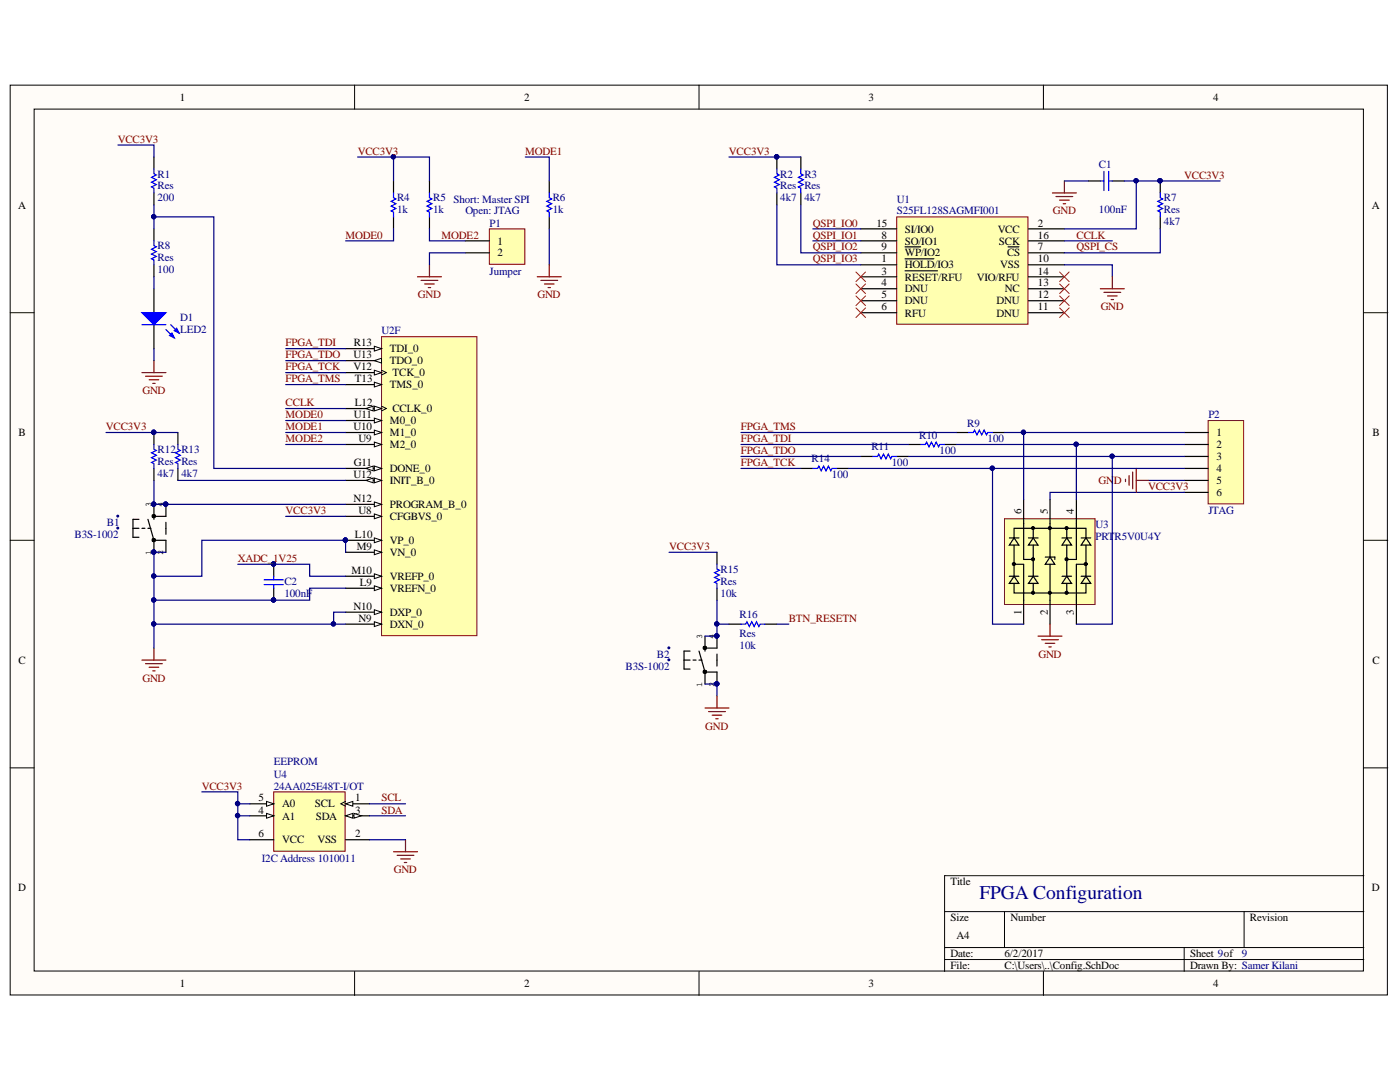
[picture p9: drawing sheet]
<svg xmlns="http://www.w3.org/2000/svg" width="279mm" height="216mm" viewBox="0 0 279 216" stroke-linecap="round" stroke-linejoin="round" font-family="sans-serif">
<defs><g id="words">
<text font-size="3.9" fill="#000080" x="195.5" y="179.4">FPGA Configuration</text>
<g font-size="2.2">
<text x="35.9" y="20.1">1</text>
<text x="104.6" y="20.1">2</text>
<text x="173.3" y="20.1">3</text>
<text x="242.1" y="20.1">4</text>
<text x="3.6" y="41.6">A</text>
<text x="273.8" y="41.6">A</text>
<text x="174.9" y="45.2">15</text>
<text x="175.9" y="47.6">8</text>
<text x="180.6" y="46.4">SI/IO0</text>
<text x="199.1" y="46.4">VCC</text>
<text x="207.1" y="45.2">2</text>
<text x="207.1" y="47.6">16</text>
<text x="99.3" y="48.8">1</text>
<text x="99.3" y="51.2">2</text>
<text x="175.9" y="52.3">1</text>
<text x="175.9" y="50">9</text>
<text x="180.6" y="53.5">HOLD/IO3</text>
<text x="180.6" y="48.8">SO/IO1</text>
<text x="180.6" y="51.2">WP/IO2</text>
<text x="199.4" y="48.8">SCK</text>
<text x="199.6" y="53.5">VSS</text>
<text x="201" y="51.2">CS</text>
<text x="207.1" y="50">7</text>
<text x="207.1" y="52.3">10</text>
<text x="175.9" y="54.8">3</text>
<text x="175.9" y="57.2">4</text>
<text x="175.9" y="59.5">5</text>
<text x="180.6" y="56">RESET/RFU</text>
<text x="180.6" y="58.3">DNU</text>
<text x="195" y="56">VIO/RFU</text>
<text x="200.6" y="58.3">NC</text>
<text x="207.1" y="59.5">12</text>
<text x="207.1" y="57.2">13</text>
<text x="207.1" y="54.8">14</text>
<text x="175.9" y="61.9">6</text>
<text x="180.6" y="60.7">DNU</text>
<text x="180.6" y="63.2">RFU</text>
<text x="198.9" y="63.2">DNU</text>
<text x="198.9" y="60.7">DNU</text>
<text x="207.1" y="61.9">11</text>
<text x="70.5" y="71.5">U13</text>
<text x="70.6" y="69.1">R13</text>
<text x="77.8" y="70.3">TDI_0</text>
<text x="70.5" y="73.9">V12</text>
<text x="70.8" y="76.3">T13</text>
<text x="77.8" y="72.7">TDO_0</text>
<text x="77.8" y="77.5">TMS_0</text>
<text x="78.3" y="75.1">TCK_0</text>
<text x="70.6" y="83.5">U11</text>
<text x="70.8" y="81.1">L12</text>
<text x="78.3" y="82.3">CCLK_0</text>
<text x="3.7" y="87">B</text>
<text x="70.5" y="85.8">U10</text>
<text x="71.6" y="88.2">U9</text>
<text x="77.8" y="84.6">M0_0</text>
<text x="77.8" y="87">M1_0</text>
<text x="77.8" y="89.4">M2_0</text>
<text x="242.8" y="87">1</text>
<text x="242.8" y="89.4">2</text>
<text x="273.9" y="87">B</text>
<text x="70.5" y="95.4">U12</text>
<text x="70.6" y="93">G11</text>
<text x="77.8" y="94.2">DONE_0</text>
<text x="242.8" y="91.8">3</text>
<text x="242.8" y="94.2">4</text>
<text x="70.5" y="100.2">N12</text>
<text x="77.8" y="96.6">INIT_B_0</text>
<text x="77.8" y="101.4">PROGRAM_B_0</text>
<text x="242.8" y="96.6">5</text>
<text x="242.8" y="99">6</text>
<text x="70.8" y="107.3">L10</text>
<text x="71.6" y="102.6">U8</text>
<text x="77.8" y="103.8">CFGBVS_0</text>
<text x="203.8" y="102.6" transform="rotate(-90 203.8 102.6)">6</text>
<text x="209.1" y="102.6" transform="rotate(-90 209.1 102.6)">5</text>
<text x="214.3" y="102.6" transform="rotate(-90 214.3 102.6)">4</text>
<text x="71.2" y="109.8">M9</text>
<text x="77.8" y="110.9">VN_0</text>
<text x="77.8" y="108.6">VP_0</text>
<text x="70.1" y="114.5">M10</text>
<text x="71.8" y="116.9">L9</text>
<text x="77.8" y="115.7">VREFP_0</text>
<text x="77.8" y="118.1">VREFN_0</text>
<text x="70.5" y="121.7">N10</text>
<text x="71.6" y="124.1">N9</text>
<text x="77.8" y="122.9">DXP_0</text>
<text x="77.8" y="125.2">DXN_0</text>
<text x="203.8" y="122.8" transform="rotate(-90 203.8 122.8)">1</text>
<text x="209.1" y="122.8" transform="rotate(-90 209.1 122.8)">2</text>
<text x="214.3" y="122.8" transform="rotate(-90 214.3 122.8)">3</text>
<text x="3.7" y="132.4">C</text>
<text x="273.9" y="132.4">C</text>
<text x="51.6" y="159.9">5</text>
<text x="56.3" y="161.1">A0</text>
<text x="62.8" y="161.1">SCL</text>
<text x="70.9" y="159.9">1</text>
<text x="51.6" y="162.4">4</text>
<text x="51.6" y="167.1">6</text>
<text x="56.3" y="163.5">A1</text>
<text x="63" y="163.5">SDA</text>
<text x="70.9" y="167.1">2</text>
<text x="70.9" y="162.4">3</text>
<text x="56.3" y="168.3">VCC</text>
<text x="63.4" y="168.3">VSS</text>
<text x="3.6" y="177.8">D</text>
<text x="189.7" y="176.6">Title</text>
<text x="273.8" y="177.8">D</text>
<text x="189.7" y="183.8">Size</text>
<text x="201.7" y="183.8">Number</text>
<text x="249.4" y="183.8">Revision</text>
<text x="189.7" y="191">Date:</text>
<text x="190.9" y="187.4">A4</text>
<text x="200.5" y="191">6/2/2017</text>
<text x="237.5" y="191">Sheet 9of</text>
<text x="35.9" y="196.9">1</text>
<text x="104.6" y="196.9">2</text>
<text x="173.3" y="196.9">3</text>
<text x="189.7" y="193.4">File:</text>
<text x="200.5" y="193.4">C:\Users\..\Config.SchDoc</text>
<text x="237.5" y="193.4">Drawn By: Samer Kilani</text>
<text x="242.1" y="196.9">4</text>
</g>
<g font-size="2.2" fill="#800000">
<text x="23.5" y="28.5">VCC3V3</text>
<text x="71.4" y="30.9">VCC3V3</text>
<text x="104.8" y="30.9">MODE1</text>
<text x="145.5" y="30.9">VCC3V3</text>
<text x="236.3" y="35.7">VCC3V3</text>
<text x="68.9" y="47.6">MODE0</text>
<text x="88.1" y="47.6">MODE2</text>
<text x="162.2" y="45.2">QSPI_IO0</text>
<text x="162.2" y="47.6">QSPI_IO1</text>
<text x="210.1" y="42.8">GND</text>
<text x="214.8" y="47.6">CCLK</text>
<text x="162.2" y="50">QSPI_IO2</text>
<text x="162.2" y="52.3">QSPI_IO3</text>
<text x="214.8" y="50">QSPI_CS</text>
<text x="83.4" y="59.5">GND</text>
<text x="107.3" y="59.5">GND</text>
<text x="219.7" y="61.9">GND</text>
<text x="57" y="69.1">FPGA_TDI</text>
<text x="57" y="71.5">FPGA_TDO</text>
<text x="57" y="76.3">FPGA_TMS</text>
<text x="57" y="73.9">FPGA_TCK</text>
<text x="28.4" y="78.6">GND</text>
<text x="57" y="81.1">CCLK</text>
<text x="57" y="83.5">MODE0</text>
<text x="21.1" y="85.8">VCC3V3</text>
<text x="57" y="85.8">MODE1</text>
<text x="57" y="88.2">MODE2</text>
<text x="147.9" y="85.8">FPGA_TMS</text>
<text x="147.9" y="88.2">FPGA_TDI</text>
<text x="147.9" y="93">FPGA_TCK</text>
<text x="147.9" y="90.6">FPGA_TDO</text>
<text x="219.2" y="96.6">GN</text>
<text x="222.3" y="96.6">D</text>
<text x="229.1" y="97.8">VCC3V3</text>
<text x="57" y="102.6">VCC3V3</text>
<text x="47.5" y="112.1">XADC_1V25</text>
<text x="133.6" y="109.8">VCC3V3</text>
<text x="157.4" y="124.1">BTN_RESETN</text>
<text x="207.2" y="131.2">GND</text>
<text x="28.4" y="136.1">GND</text>
<text x="140.7" y="145.6">GND</text>
<text x="40.3" y="157.5">VCC3V3</text>
<text x="76.1" y="159.9">SCL</text>
<text x="76.1" y="162.4">SDA</text>
<text x="78.6" y="174.3">GND</text>
</g>
<g font-size="2.2" fill="#000080">
<text x="31.5" y="35.4">R1</text>
<text x="155.7" y="35.4">R2</text>
<text x="160.5" y="35.4">R3</text>
<text x="219.3" y="33.5">C1</text>
<text x="31.5" y="40.2">200</text>
<text x="31.5" y="37.8">Res</text>
<text x="79.3" y="40.2">R4</text>
<text x="86.4" y="40.2">R5 Short: Master SPI</text>
<text x="110.3" y="40.2">R6</text>
<text x="155.7" y="40.2">4k7</text>
<text x="155.7" y="37.8">Res</text>
<text x="160.5" y="40.2">4k7</text>
<text x="160.5" y="37.8">Res</text>
<text x="179" y="40.4">U1</text>
<text x="232.3" y="40.2">R7</text>
<text x="79.3" y="42.5">1k</text>
<text x="86.4" y="42.5">1k</text>
<text x="92.9" y="42.8">Open: JTAG</text>
<text x="97.7" y="45.2">P1</text>
<text x="110.3" y="42.5">1k</text>
<text x="179" y="42.8">S25FL128SAGMFI001</text>
<text x="219.3" y="42.5">100nF</text>
<text x="232.3" y="45">4k7</text>
<text x="232.3" y="42.5">Res</text>
<text x="31.5" y="49.7">R8</text>
<text x="31.5" y="52.2">Res</text>
<text x="31.5" y="54.5">100</text>
<text x="97.7" y="54.8">Jumper</text>
<text x="35.9" y="64.1">D1</text>
<text x="35.9" y="66.5">LED2</text>
<text x="76.1" y="66.7">U2F</text>
<text x="241.2" y="83.5">P2</text>
<text x="173.9" y="89.9">R11</text>
<text x="183.5" y="87.5">R10</text>
<text x="193" y="85.2">R9</text>
<text x="197.1" y="88.2">100</text>
<text x="31.5" y="95.1">4k7</text>
<text x="31.5" y="90.4">R12 R13</text>
<text x="31.5" y="92.8">Res Res</text>
<text x="36.2" y="95.1">4k7</text>
<text x="162" y="92.3">R14</text>
<text x="166" y="95.4">100</text>
<text x="178" y="93">100</text>
<text x="187.5" y="90.6">100</text>
<text x="14.9" y="107.3">B3S-1002</text>
<text x="21.3" y="104.9">B1</text>
<text x="218.7" y="105.4">U3</text>
<text x="218.7" y="107.8">PRTR5V0U4Y</text>
<text x="241.2" y="102.6">JTAG</text>
<text x="56.8" y="119.1">100nF</text>
<text x="56.8" y="116.7">C2</text>
<text x="143.8" y="119.1">10k</text>
<text x="143.8" y="114.2">R15</text>
<text x="143.8" y="116.7">Res</text>
<text x="147.6" y="123.4">R16</text>
<text x="131.1" y="131.2">B2</text>
<text x="147.6" y="129.5">10k</text>
<text x="147.6" y="127.2">Res</text>
<text x="124.8" y="133.6">B3S-1002</text>
<text x="54.6" y="155.2">U4</text>
<text x="54.6" y="152.7">EEPROM</text>
<text x="54.6" y="157.5">24AA025E48T-I/OT</text>
<text x="52.3" y="171.9">I2C Address 1010011</text>
<text x="247.8" y="191">9</text>
</g>
<g font-size="1.7">
<text x="30.2" y="101.1" transform="rotate(-90 30.2 101.1)">3</text>
<text x="32.6" y="101.1" transform="rotate(-90 32.6 101.1)">4</text>
<text x="30.2" y="110.8" transform="rotate(-90 30.2 110.8)">1</text>
<text x="32.6" y="110.8" transform="rotate(-90 32.6 110.8)">2</text>
<text x="140.2" y="127.4" transform="rotate(-90 140.2 127.4)">3</text>
<text x="142.6" y="127.4" transform="rotate(-90 142.6 127.4)">4</text>
<text x="140.2" y="137" transform="rotate(-90 140.2 137)">1</text>
<text x="142.6" y="137" transform="rotate(-90 142.6 137)">2</text>
</g>
</g></defs>
<g fill="#fffcf8" stroke="#000" stroke-width=".2">
<path d="M2 17h274.9v181.5h-274.9z"/>
<path d="M6.8 21.8h265.3v172h-265.3z"/>
</g>
<g fill="none" stroke="#000" stroke-width=".2">
<path d="M70.8 17v4.8M139.5 17v4.8M208.2 17v4.8M2 62.4h4.8M272.2 62.4h4.8M2 107.8h4.8M272.2 107.8h4.8M2 153.2h4.8M272.2 153.2h4.8M272.2 174.7h-83.7v19.2M70.8 193.9v4.7M139.5 193.9v4.7"/>
<path d="M188.5 181.9h83.7M188.5 189.1h83.7M188.5 191.5h83.7M200.5 181.9v7.2M208.2 193.9v4.7M236.3 189.1v4.8M248.3 181.9v7.2"/>
</g>
<path d="M54.6 158h14.3v11.9h-14.3z" fill="#ffffb0" stroke="#800000" stroke-width=".2"/>
<path d="M69 160.4h4.8" fill="none" stroke="#000" stroke-width=".24"/>
<path d="M69 159.9l-1 .5 1 .5" fill="none" stroke="#000" stroke-width=".2"/>
<path d="M69 160.4l1.4-.5v1z" fill="#fffcf8"/>
<path d="M69 160.4l1.4-.5v1z" fill="none" stroke="#000" stroke-width=".2"/>
<path d="M69 167.6h4.8M69 162.8h4.8" fill="none" stroke="#000" stroke-width=".24"/>
<path d="M69 162.8l1.4-.5v1z" fill="#fffcf8"/>
<path d="M69 162.8l1.4-.5v1z" fill="none" stroke="#000" stroke-width=".2"/>
<path d="M70.6 162.3l1.5 .5-1.5 .5z" fill="#fffcf8"/>
<path d="M70.6 162.3l1.5 .5-1.5 .5z" fill="none" stroke="#000" stroke-width=".2"/>
<path d="M49.8 162.8h4.8" fill="none" stroke="#000" stroke-width=".24"/>
<path d="M53.2 162.3l1.4 .5-1.4 .5z" fill="#fffcf8"/>
<path d="M53.2 162.3l1.4 .5-1.4 .5z" fill="none" stroke="#000" stroke-width=".2"/>
<path d="M49.8 160.4h4.8" fill="none" stroke="#000" stroke-width=".24"/>
<path d="M53.2 159.9l1.4 .5-1.4 .5z" fill="#fffcf8"/>
<path d="M53.2 159.9l1.4 .5-1.4 .5z" fill="none" stroke="#000" stroke-width=".2"/>
<path d="M49.8 167.6h4.8" fill="none" stroke="#000" stroke-width=".24"/>
<path d="M76.1 67.2h19.1v59.6h-19.1z" fill="#ffffb0" stroke="#800000" stroke-width=".2"/>
<path d="M69 93.5h7.1" fill="none" stroke="#000" stroke-width=".24"/>
<path d="M74.7 93l1.4 .5-1.4 .4z" fill="#fffcf8"/>
<path d="M74.7 93l1.4 .5-1.4 .4z" fill="none" stroke="#000" stroke-width=".2"/>
<path d="M73 93.5l1.5-.5v.9z" fill="#fffcf8"/>
<path d="M73 93.5l1.5-.5v.9z" fill="none" stroke="#000" stroke-width=".2"/>
<path d="M69 122.2h7.1" fill="none" stroke="#000" stroke-width=".24"/>
<path d="M74.7 121.7l1.4 .5-1.4 .4z" fill="#fffcf8"/>
<path d="M74.7 121.7l1.4 .5-1.4 .4z" fill="none" stroke="#000" stroke-width=".2"/>
<path d="M69 115h7.1" fill="none" stroke="#000" stroke-width=".24"/>
<path d="M74.7 114.5l1.4 .5-1.4 .5z" fill="#fffcf8"/>
<path d="M74.7 114.5l1.4 .5-1.4 .5z" fill="none" stroke="#000" stroke-width=".2"/>
<path d="M69 110.2h7.1" fill="none" stroke="#000" stroke-width=".24"/>
<path d="M74.7 109.7l1.4 .5-1.4 .5z" fill="#fffcf8"/>
<path d="M76.1 73.9l1 .5-1 .4M74.7 109.7l1.4 .5-1.4 .5z" fill="none" stroke="#000" stroke-width=".2"/>
<path d="M69 74.4h7.1" fill="none" stroke="#000" stroke-width=".24"/>
<path d="M74.7 73.9l1.4 .5-1.4 .4z" fill="#fffcf8"/>
<path d="M74.7 73.9l1.4 .5-1.4 .4z" fill="none" stroke="#000" stroke-width=".2"/>
<path d="M69 124.5h7.1" fill="none" stroke="#000" stroke-width=".24"/>
<path d="M74.7 124.1l1.4 .4-1.4 .5z" fill="#fffcf8"/>
<path d="M74.7 124.1l1.4 .4-1.4 .5z" fill="none" stroke="#000" stroke-width=".2"/>
<path d="M69 117.4h7.1" fill="none" stroke="#000" stroke-width=".24"/>
<path d="M74.7 116.9l1.4 .5-1.4 .4z" fill="#fffcf8"/>
<path d="M74.7 116.9l1.4 .5-1.4 .4z" fill="none" stroke="#000" stroke-width=".2"/>
<path d="M69 107.8h7.1" fill="none" stroke="#000" stroke-width=".24"/>
<path d="M74.7 107.3l1.4 .5-1.4 .5z" fill="#fffcf8"/>
<path d="M76.1 81l1 .5-1 .5M74.7 107.3l1.4 .5-1.4 .5z" fill="none" stroke="#000" stroke-width=".2"/>
<circle cx="68.9" cy="107.8" r=".43" fill="#000080" stroke="#000080" stroke-width=".2"/>
<path d="M69 81.5h7.1" fill="none" stroke="#000" stroke-width=".24"/>
<path d="M74.7 81l1.4 .5-1.4 .5z" fill="#fffcf8"/>
<path d="M74.7 81l1.4 .5-1.4 .5z" fill="none" stroke="#000" stroke-width=".2"/>
<path d="M73 81.5l1.5-.5v1z" fill="#fffcf8"/>
<path d="M73 81.5l1.5-.5v1z" fill="none" stroke="#000" stroke-width=".2"/>
<path d="M69 83.9h7.1" fill="none" stroke="#000" stroke-width=".24"/>
<path d="M74.7 83.4l1.4 .5-1.4 .5z" fill="#fffcf8"/>
<path d="M74.7 83.4l1.4 .5-1.4 .5z" fill="none" stroke="#000" stroke-width=".2"/>
<path d="M69 86.3h7.1" fill="none" stroke="#000" stroke-width=".24"/>
<path d="M74.7 85.8l1.4 .5-1.4 .5z" fill="#fffcf8"/>
<path d="M74.7 85.8l1.4 .5-1.4 .5z" fill="none" stroke="#000" stroke-width=".2"/>
<path d="M69 95.9h7.1" fill="none" stroke="#000" stroke-width=".24"/>
<path d="M74.7 95.4l1.4 .5-1.4 .4z" fill="#fffcf8"/>
<path d="M74.7 95.4l1.4 .5-1.4 .4z" fill="none" stroke="#000" stroke-width=".2"/>
<path d="M73 95.9l1.5-.5v.9z" fill="#fffcf8"/>
<path d="M73 95.9l1.5-.5v.9z" fill="none" stroke="#000" stroke-width=".2"/>
<path d="M69 69.6h7.1" fill="none" stroke="#000" stroke-width=".24"/>
<path d="M74.7 69.1l1.4 .5-1.4 .4z" fill="#fffcf8"/>
<path d="M74.7 69.1l1.4 .5-1.4 .4z" fill="none" stroke="#000" stroke-width=".2"/>
<path d="M69 72h7.1" fill="none" stroke="#000" stroke-width=".24"/>
<path d="M74.7 72l1.4-.5v.9z" fill="#fffcf8"/>
<path d="M74.7 72l1.4-.5v.9z" fill="none" stroke="#000" stroke-width=".2"/>
<path d="M69 88.7h7.1" fill="none" stroke="#000" stroke-width=".24"/>
<path d="M74.7 88.2l1.4 .5-1.4 .5z" fill="#fffcf8"/>
<path d="M74.7 88.2l1.4 .5-1.4 .5z" fill="none" stroke="#000" stroke-width=".2"/>
<path d="M69 103h7.1" fill="none" stroke="#000" stroke-width=".24"/>
<path d="M74.7 102.6l1.4 .4-1.4 .5z" fill="#fffcf8"/>
<path d="M74.7 102.6l1.4 .4-1.4 .5z" fill="none" stroke="#000" stroke-width=".2"/>
<path d="M69 100.6h7.1" fill="none" stroke="#000" stroke-width=".24"/>
<path d="M74.7 100.2l1.4 .4-1.4 .5z" fill="#fffcf8"/>
<path d="M74.7 100.2l1.4 .4-1.4 .5z" fill="none" stroke="#000" stroke-width=".2"/>
<path d="M69 76.7h7.1" fill="none" stroke="#000" stroke-width=".24"/>
<path d="M74.7 76.3l1.4 .4-1.4 .5z" fill="#fffcf8"/>
<path d="M74.7 76.3l1.4 .4-1.4 .5z" fill="none" stroke="#000" stroke-width=".2"/>
<circle cx="68.9" cy="107.8" r=".43" fill="#000080" stroke="#000080" stroke-width=".2"/>
<path d="M78.5 170h4.8M79.3 170.7h3.3M80 171.4h1.9M80.7 172.1h.5M80.9 167.6v2.4" fill="none" stroke="#800000" stroke-width=".24"/>
<path d="M179 43.3h26.2v21.4h-26.2z" fill="#ffffb0" stroke="#800000" stroke-width=".2"/>
<g fill="none" stroke="#000" stroke-width=".24">
<path d="M155 31.3v2.4M155 38.5v2.4M159.8 31.3v2.4M159.8 38.5v2.4M217.2 36.1h2.4M222 36.1h2.4M231.5 36.1v2.4M171.8 52.8h7.2M171.8 45.7h7.2M171.8 55.2h7.2M171.8 57.6h7.2M171.8 50.5h7.2"/>
<path d="M171.8 48.1h7.2M180.6 51.6h5.8M180.6 54h6.5M180.6 49.3h3.1M201.2 49.3h2.1M205.3 52.8h7.1M205.3 45.7h7.1M205.3 55.2h7.1M205.3 57.6h7.1M205.3 50.5h7.1M205.3 48.1h7.1M231.5 43.3v2.4"/>
<path d="M171.8 60h7.2M171.8 62.4h7.2M205.3 60h7.1M205.3 62.4h7.1"/>
</g>
<path d="M155 33.7v1l.5 .2-.9 .5 .9 .5-.9 .4 .9 .5-.9 .5 .4 .2v1M159.8 33.7v1l.5 .2-1 .5 1 .5-1 .4 1 .5-1 .5 .5 .2v1M219.6 36.1h.7M220.3 34.2v3.8M221.3 34.2v3.8M221.3 36.1h.7M231.5 38.5v1l.5 .2-.9 .5 .9 .5-.9 .4 .9 .5-.9 .5 .4 .2v1" fill="none" stroke="#00f" stroke-width=".24"/>
<g fill="#000080" stroke="#000080" stroke-width=".2">
<circle cx="155" cy="31.3" r=".43"/>
<circle cx="231.5" cy="36.1" r=".43"/>
<circle cx="47.4" cy="162.7" r=".43"/>
<circle cx="47.4" cy="160.3" r=".43"/>
<circle cx="226.7" cy="36.1" r=".43"/>
</g>
<path d="M210 38.5h4.8M210.7 39.2h3.4M211.5 39.9h1.9M212.4 36.1v2.4M212.2 40.7h.5M219.6 57.6h4.8M220.3 58.3h3.4M221 59.1h1.9M221.7 59.8h.5M222 55.2v2.4" fill="none" stroke="#800000" stroke-width=".24"/>
<g fill="none" stroke="#000080" stroke-width=".24">
<path d="M145.5 31.3h14.3M212.4 36.1h4.8M224.4 36.1h2.4M243.5 36.1h-16.7v9.6h-14.4M155 40.9v11.9h16.8M159.8 40.9v9.6h12M162.2 48.1h9.6M162.2 45.7h9.6M212.4 52.8h9.6v2.4M212.4 48.1h9.6M231.5 45.7v4.8h-19.1M57 81.5h12"/>
<path d="M40.3 158h7.2v2.4M47.5 162.8h2.3M49.8 160.4h-2.3v7.2h2.3M73.8 162.8h7.1M73.8 160.4h7.1M73.8 167.6h7.1"/>
</g>
<path d="M241.1 83.9h7.1v16.6h-7.1z" fill="#ffffb0" stroke="#800000" stroke-width=".2"/>
<g fill="none" stroke="#000" stroke-width=".24">
<path d="M78.5 36.1v2.4M85.7 36.1v2.4M109.6 36.1v2.4M78.5 43.3v2.4M85.7 43.3v2.4M109.6 43.3v2.4M159.8 93.5h2.4M167 93.5h2.4M171.8 91.1h2.4M179 91.1h2.3M181.3 88.7h2.4M188.5 88.7h2.4"/>
<path d="M190.9 86.3h2.4M198.1 86.3h2.4M236.3 86.3h4.8M236.3 88.7h4.8M236.3 91.1h4.8M236.3 93.5h4.8M236.3 95.9h4.8M236.3 98.3h4.8"/>
</g>
<path d="M78.5 38.5v1l.5 .2-.9 .5 .9 .5-.9 .4 .9 .5-.9 .5 .4 .2v1M85.7 38.5v1l.5 .2-1 .5 1 .5-1 .4 1 .5-1 .5 .5 .2v1M109.6 38.5v1l.5 .2-1 .5 1 .5-1 .4 1 .5-1 .5 .5 .2v1M162.2 93.5h1l.2-.5 .5 .9 .5-.9 .4 .9 .5-.9 .5 .9 .2-.4h1M174.2 91.1h.9l.3-.5 .4 1 .5-1 .5 1 .5-1 .5 1 .2-.5h1M183.7 88.7h1l.2-.5 .5 1 .5-1 .5 1 .4-1 .5 1 .3-.5h.9M193.3 86.3h1l.2-.5 .5 1 .4-1 .5 1 .5-1 .5 1 .2-.5h1" fill="none" stroke="#00f" stroke-width=".24"/>
<path d="M71.4 31.3h7.1v4.8M78.5 31.3h7.2v4.8M104.8 31.3h4.8v4.8M78.5 45.7v2.4h-9.5M109.6 45.7v7.1M57 83.9h12M57 86.3h12M57 88.7h12" fill="none" stroke="#000080" stroke-width=".24"/>
<circle cx="78.5" cy="31.3" r=".43" fill="#000080" stroke="#000080" stroke-width=".2"/>
<path d="M107.2 55.2h4.8M107.9 55.9h3.4M108.7 56.7h1.9M109.4 57.4h.5M109.6 52.8v2.4" fill="none" stroke="#800000" stroke-width=".24"/>
<path d="M200.5 103.5h18v17.1h-18z" fill="#ffffb0" stroke="#800000" stroke-width=".2"/>
<g fill="none" stroke="#000" stroke-width=".24">
<path d="M30.7 57.6v4.8M30.7 64.8v4.8M30.7 86.3v2.4M30.7 93.5v2.4M35.5 86.3v2.4M35.5 93.5v2.4M204.3 99.7v11.9h1.9M209.6 99.7v5.7h-7.2v1.9M214.8 99.7v11.9h-1.9M26.5 105.4h1.2M27.7 103.6h-1.2v3.6h1.2M28.3 105.4h.6"/>
<path d="M29.5 105.4h.6M29.5 103.6l1.2 4.2M30.7 100.6v3M30.7 107.8v2.4M30.7 107.8h2.4v2.4M33.1 100.6v2.4h-2.4M33.1 104.2v2.4M54.6 112.6v2.4M54.6 117.4v2.4M201.4 107.3h1.9M201.4 115h1.9M202.4 107.3l.9 1.5h-1.9z"/>
<path d="M202.4 115l.9 1.4h-1.9zM202.4 116.4v1.9h14.3v-1.9M202.4 112.6h1.9v11.9M202.4 108.8v6.2M205.3 107.3h1.9M205.3 115h1.9M206.2 107.3l1 1.5h-1.9zM206.2 115l1 1.4h-1.9zM206.2 105.4v1.9M206.2 108.8v6.2M206.2 116.4v1.9M208.6 111.2h1.9v.4"/>
<path d="M209.6 111.2l.9 1.4h-1.9zM209.6 112.6v11.9M211.9 107.3h2M211.9 115h2M212.9 107.3l1 1.5h-2zM212.9 115l1 1.4h-2zM212.9 105.4v1.9M212.9 108.8v6.2M212.9 116.4v1.9M215.8 107.3h1.9M215.8 115h1.9M216.7 107.3l1 1.5h-1.9z"/>
<path d="M216.7 115l1 1.4h-1.9zM216.7 107.3v-1.9h-7.1v5.8M216.7 112.6h-1.9v11.9M216.7 108.8v6.2"/>
</g>
<g fill="#000" stroke="#000" stroke-width=".2">
<circle cx="202.3" cy="112.5" r=".31"/>
<circle cx="206.2" cy="105.4" r=".31"/>
<circle cx="206.2" cy="118.3" r=".31"/>
<circle cx="206.2" cy="111.6" r=".31"/>
<circle cx="209.5" cy="105.4" r=".31"/>
<circle cx="209.5" cy="118.3" r=".31"/>
<circle cx="212.9" cy="105.4" r=".31"/>
<circle cx="212.9" cy="118.3" r=".31"/>
<circle cx="212.9" cy="111.6" r=".31"/>
<circle cx="216.7" cy="112.5" r=".31"/>
</g>
<g fill="none" stroke="#000080" stroke-width=".24">
<path d="M57 76.7h12M57 74.4h12M57 72h12M57 69.6h12M21.2 86.3h14.3M30.7 95.9v4.7h38.3M35.5 95.9h33.5M147.9 86.3h43M147.9 88.7h33.4M147.9 91.1h23.9M147.9 93.5h11.9M169.4 93.5h66.9"/>
<path d="M181.3 91.1h55M190.9 88.7h23.9M198.1 93.5v31h6.2M200.5 86.3h3.8M222 91.1v33.4h-7.2M229.2 95.9h7.1M236.3 98.3h-26.7v1.4M236.3 88.7h-21.5v11M236.3 86.3h-32v13.4M33.1 110.2h-2.4v9.6M47.5 112.6h14.3v2.4h7.2M57 103h12"/>
<path d="M69 117.4h-7.2v2.4h-31.1v4.7M66.6 124.5h-35.9v4.8M69 122.2h-2.4v2.3h2.4"/>
</g>
<g fill="none" stroke="#800000" stroke-width=".24">
<path d="M224.6 95.6v.5M225.3 94.9v1.9M226.1 94.2v3.3M226.8 93.5v4.8M226.8 95.9h2.4M28.3 131.7h4.8M29 132.4h3.4M29.8 133.1h1.9M30.5 133.9h.5M30.7 129.3v2.4M207.2 126.9h4.7M207.9 127.6h3.3"/>
<path d="M208.6 128.4h1.9M209.3 129.1h.5M209.6 124.5v2.4"/>
</g>
<g fill="#000080" stroke="#000080" stroke-width=".2">
<circle cx="198" cy="93.4" r=".43"/>
<circle cx="221.9" cy="91" r=".43"/>
<circle cx="214.8" cy="88.6" r=".43"/>
<circle cx="204.2" cy="86.3" r=".43"/>
<circle cx="30.7" cy="110.2" r=".43"/>
<circle cx="30.7" cy="100.6" r=".43"/>
<circle cx="33.1" cy="100.6" r=".43"/>
<circle cx="23.5" cy="103" r=".19"/>
<circle cx="23.5" cy="105.4" r=".19"/>
<circle cx="30.7" cy="86.3" r=".43"/>
<circle cx="54.6" cy="119.7" r=".43"/>
<circle cx="54.6" cy="112.5" r=".43"/>
<circle cx="30.7" cy="114.9" r=".43"/>
<circle cx="30.7" cy="119.7" r=".43"/>
<circle cx="66.5" cy="124.5" r=".43"/>
<circle cx="30.7" cy="124.5" r=".43"/>
</g>
<g fill="none" stroke="#000" stroke-width=".72">
<circle cx="30.7" cy="107.8" r=".07"/>
<circle cx="30.7" cy="103" r=".07"/>
</g>
<path d="M30.7 88.7v.9l.5 .3-1 .5 1 .4-1 .5 1 .5-1 .5 .5 .2v1M35.5 88.7v.9l.5 .3-1 .5 1 .4-1 .5 1 .5-1 .5 .5 .2v1M52.7 115.7h3.8M52.7 116.7h3.8M54.6 115v.7M54.6 116.7v.7" fill="none" stroke="#00f" stroke-width=".24"/>
<path d="M28.3 62.4h4.8l-2.4 2.4z" fill="#00f"/>
<path d="M28.3 62.4h4.8l-2.4 2.4zM33.1 65.7l1.7 1.7M34.1 64.8l1.6 1.7" fill="none" stroke="#00f" stroke-width=".24"/>
<path d="M33.8 66.9l.5-.4 .5 .9z" fill="#00f"/>
<path d="M33.8 66.9l.5-.4 .5 .9z" fill="none" stroke="#00f" stroke-width=".24"/>
<path d="M34.8 66l.5-.5 .4 1z" fill="#00f"/>
<path d="M30.7 33.7v1l.5 .2-1 .5 1 .5-1 .4 1 .5-1 .5 .5 .2v1M30.7 48.1v.9l.5 .3-1 .4 1 .5-1 .5 1 .5-1 .4 .5 .3v.9M28.3 64.8h4.8M34.8 66l.5-.5 .4 1z" fill="none" stroke="#00f" stroke-width=".24"/>
<path d="M30.7 31.3v2.4M30.7 38.5v2.4M30.7 45.7v2.4M30.7 52.8v2.4" fill="none" stroke="#000" stroke-width=".24"/>
<path d="M28.3 74.4h4.8M29 75.1h3.4M29.8 75.8h1.9M30.5 76.5h.5M30.7 72v2.4" fill="none" stroke="#800000" stroke-width=".24"/>
<path d="M23.5 28.9h7.2v2.4M30.7 45.7v-2.4h12v50.2h26.3M30.7 40.9v2.4M30.7 55.2v2.4M30.7 69.6v2.4" fill="none" stroke="#000080" stroke-width=".24"/>
<circle cx="30.7" cy="43.2" r=".43" fill="#000080" stroke="#000080" stroke-width=".2"/>
<g fill="none" stroke="#f00" stroke-width=".2">
<path d="M170.8 59.1l1.9 1.9M170.8 56.7l1.9 1.9M170.8 54.3l1.9 1.9M172.7 59.1l-1.9 1.9M172.7 56.7l-1.9 1.9M172.7 54.3l-1.9 1.9M211.5 54.3l1.9 1.9M211.5 56.7l1.9 1.9M211.5 59.1l1.9 1.9M213.4 54.3l-1.9 1.9M213.4 56.7l-1.9 1.9M213.4 59.1l-1.9 1.9"/>
<path d="M170.8 61.4l1.9 2M172.7 61.4l-1.9 2M211.5 61.4l1.9 2M213.4 61.4l-1.9 2"/>
</g>
<path d="M97.7 45.7h7v7h-7z" fill="#ffffb0" stroke="#800000" stroke-width=".2"/>
<g fill="none" stroke="#000" stroke-width=".24">
<path d="M92.9 48.1h4.8M92.9 50.5h4.8M143.1 110.2v2.4M143.1 117.4v2.4M136.5 131.7h1.2M137.7 129.9h-1.2v3.6h1.2M138.3 131.7h.6M139.5 131.7h.6M139.5 129.9l1.2 4.2M140.7 126.9v3M140.7 134.1v2.4M140.7 134.1h2.4v2.4"/>
<path d="M143.1 126.9v2.4h-2.4M143.1 130.5v2.4M145.5 124.5h2.4M152.7 124.5h2.3"/>
</g>
<path d="M85.7 45.7v2.4h7.2M92.9 50.5h-7.2v2.3M69 110.2v-2.4h-28.7v7.2h-9.6M133.5 110.2h9.6M143.1 119.8v7.1h-2.4M140.7 136.5h2.4v2.4M143.1 124.5h2.4M155 124.5h2.4" fill="none" stroke="#000080" stroke-width=".24"/>
<path d="M83.3 55.2h4.8M84 55.9h3.4M84.8 56.7h1.9M85.5 57.4h.4M85.7 52.8v2.4M143.1 138.9v2.4M140.7 141.3h4.8M141.4 142h3.4M142.1 142.7h1.9M142.9 143.4h.4" fill="none" stroke="#800000" stroke-width=".24"/>
<g fill="none" stroke="#000" stroke-width=".72">
<circle cx="140.7" cy="134.1" r=".07"/>
<circle cx="140.7" cy="129.3" r=".07"/>
</g>
<g fill="#000080" stroke="#000080" stroke-width=".2">
<circle cx="143" cy="136.4" r=".43"/>
<circle cx="143" cy="126.9" r=".43"/>
<circle cx="133.5" cy="129.3" r=".19"/>
<circle cx="133.5" cy="131.7" r=".19"/>
<circle cx="143" cy="124.5" r=".43"/>
<circle cx="68.9" cy="107.8" r=".43"/>
<circle cx="30.7" cy="114.9" r=".43"/>
</g>
<path d="M143.1 112.6v.9l.5 .3-1 .5 1 .4-1 .5 1 .5-1 .5 .5 .2v1M147.9 124.5h.9l.3-.4 .4 .9 .5-.9 .5 .9 .5-.9 .5 .9 .2-.5h1" fill="none" stroke="#00f" stroke-width=".24"/>
<use href="#words"/>
</svg>
